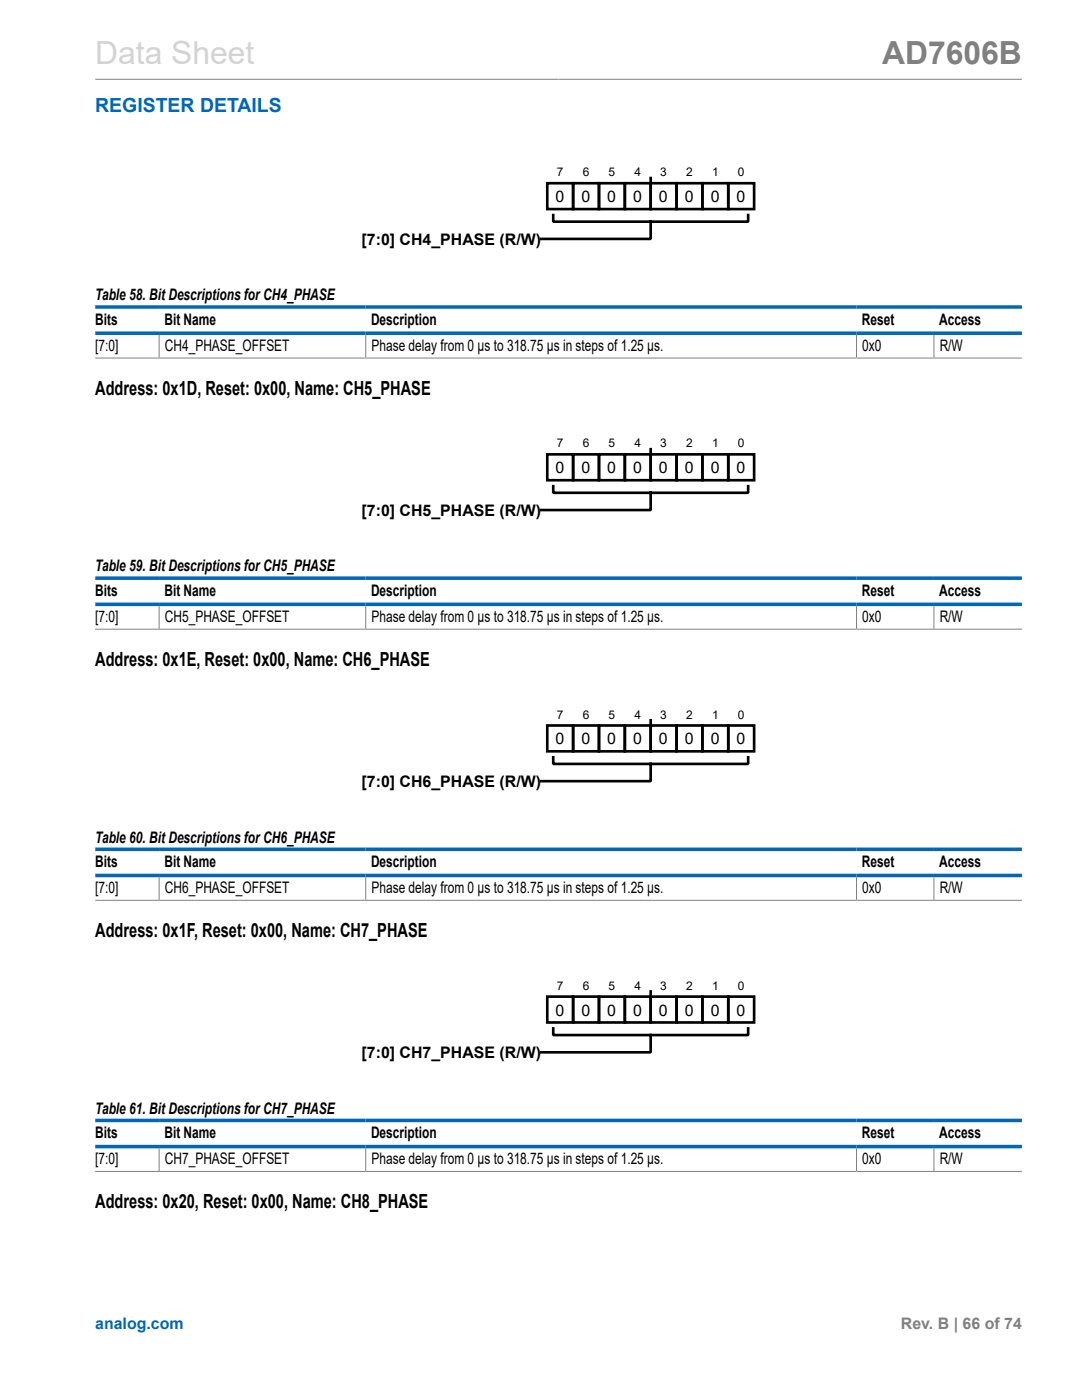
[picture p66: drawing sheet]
<svg xmlns="http://www.w3.org/2000/svg" width="216mm" height="279mm" viewBox="0 0 216 279" stroke-linecap="round" stroke-linejoin="round" font-family="sans-serif">
<defs><g id="words">
<text font-size="6.3" fill="#d3d3d3" x="19" y="12.7">Data Sheet</text>
<text font-size="6.3" fill="#808080" x="176" y="12.7">AD7606B</text>
<text font-size="3.9" fill="#0067b8" x="19" y="22.3">REGISTER DETAILS</text>
<g font-size="3.9">
<text x="19" y="78.8">Address: 0x1D, Reset: 0x00, Name: CH5_PHASE</text>
<text x="19" y="132.9">Address: 0x1E, Reset: 0x00, Name: CH6_PHASE</text>
<text x="19" y="187">Address: 0x1F, Reset: 0x00, Name: CH7_PHASE</text>
<text x="19" y="241.1">Address: 0x20, Reset: 0x00, Name: CH8_PHASE</text>
</g>
<g font-size="3.2">
<text x="110.9" y="40.3">0</text>
<text x="116" y="40.3">0</text>
<text x="121.2" y="40.3">0</text>
<text x="126.3" y="40.3">0</text>
<text x="131.5" y="40.3">0</text>
<text x="136.7" y="40.3">0</text>
<text x="141.8" y="40.3">0</text>
<text x="147" y="40.3">0</text>
<text x="72.2" y="48.9">[7:0] CH4_PHASE (R/W)</text>
<text x="19" y="59.9">Table 58. Bit Descriptions for CH4_PHASE</text>
<text x="19" y="64.8">Bits</text>
<text x="32.8" y="64.8">Bit Name</text>
<text x="74" y="64.8">Description</text>
<text x="172" y="64.8">Reset</text>
<text x="187.4" y="64.8">Access</text>
<text x="19" y="70">[7:0]</text>
<text x="32.9" y="70">CH4_PHASE_OFFSET</text>
<text x="74.1" y="70">Phase delay from 0 μs to 318.75 μs in steps of 1.25 μs.</text>
<text x="172.1" y="70">0x0</text>
<text x="187.5" y="70">R/W</text>
<text x="110.9" y="94.4">0</text>
<text x="116" y="94.4">0</text>
<text x="121.2" y="94.4">0</text>
<text x="126.3" y="94.4">0</text>
<text x="131.5" y="94.4">0</text>
<text x="136.7" y="94.4">0</text>
<text x="141.8" y="94.4">0</text>
<text x="147" y="94.4">0</text>
<text x="72.2" y="103">[7:0] CH5_PHASE (R/W)</text>
<text x="19" y="114">Table 59. Bit Descriptions for CH5_PHASE</text>
<text x="19" y="118.9">Bits</text>
<text x="32.8" y="118.9">Bit Name</text>
<text x="74" y="118.9">Description</text>
<text x="172" y="118.9">Reset</text>
<text x="187.4" y="118.9">Access</text>
<text x="19" y="124.1">[7:0]</text>
<text x="32.9" y="124.1">CH5_PHASE_OFFSET</text>
<text x="74.1" y="124.1">Phase delay from 0 μs to 318.75 μs in steps of 1.25 μs.</text>
<text x="172.1" y="124.1">0x0</text>
<text x="187.5" y="124.1">R/W</text>
<text x="110.9" y="148.6">0</text>
<text x="116" y="148.6">0</text>
<text x="121.2" y="148.6">0</text>
<text x="126.3" y="148.6">0</text>
<text x="131.5" y="148.6">0</text>
<text x="136.7" y="148.6">0</text>
<text x="141.8" y="148.6">0</text>
<text x="147" y="148.6">0</text>
<text x="72.2" y="157.1">[7:0] CH6_PHASE (R/W)</text>
<text x="19" y="168.2">Table 60. Bit Descriptions for CH6_PHASE</text>
<text x="19" y="173">Bits</text>
<text x="32.8" y="173">Bit Name</text>
<text x="74" y="173">Description</text>
<text x="172" y="173">Reset</text>
<text x="187.4" y="173">Access</text>
<text x="19" y="178.2">[7:0]</text>
<text x="32.9" y="178.2">CH6_PHASE_OFFSET</text>
<text x="74.1" y="178.2">Phase delay from 0 μs to 318.75 μs in steps of 1.25 μs.</text>
<text x="172.1" y="178.2">0x0</text>
<text x="187.5" y="178.2">R/W</text>
<text x="110.9" y="202.7">0</text>
<text x="116" y="202.7">0</text>
<text x="121.2" y="202.7">0</text>
<text x="126.3" y="202.7">0</text>
<text x="131.5" y="202.7">0</text>
<text x="136.7" y="202.7">0</text>
<text x="141.8" y="202.7">0</text>
<text x="147" y="202.7">0</text>
<text x="72.2" y="211.2">[7:0] CH7_PHASE (R/W)</text>
<text x="19" y="222.3">Table 61. Bit Descriptions for CH7_PHASE</text>
<text x="19" y="227.1">Bits</text>
<text x="32.8" y="227.1">Bit Name</text>
<text x="74" y="227.1">Description</text>
<text x="172" y="227.1">Reset</text>
<text x="187.4" y="227.1">Access</text>
<text x="19" y="232.4">[7:0]</text>
<text x="32.9" y="232.4">CH7_PHASE_OFFSET</text>
<text x="74.1" y="232.4">Phase delay from 0 μs to 318.75 μs in steps of 1.25 μs.</text>
<text x="172.1" y="232.4">0x0</text>
<text x="187.5" y="232.4">R/W</text>
</g>
<text font-size="3.2" fill="#0067b8" x="19" y="265.3">analog.com</text>
<text font-size="3.2" fill="#808080" x="179.8" y="265.3">Rev. B | 66 of 74</text>
<g font-size="2.4">
<text x="111.1" y="35.2">7</text>
<text x="116.3" y="35.2">6</text>
<text x="121.4" y="35.2">5</text>
<text x="126.6" y="35.2">4</text>
<text x="131.8" y="35.2">3</text>
<text x="136.9" y="35.2">2</text>
<text x="142.1" y="35.2">1</text>
<text x="147.2" y="35.2">0</text>
<text x="111.1" y="89.3">7</text>
<text x="116.3" y="89.3">6</text>
<text x="121.4" y="89.3">5</text>
<text x="126.6" y="89.3">4</text>
<text x="131.8" y="89.3">3</text>
<text x="136.9" y="89.3">2</text>
<text x="142.1" y="89.3">1</text>
<text x="147.2" y="89.3">0</text>
<text x="111.1" y="143.4">7</text>
<text x="116.3" y="143.4">6</text>
<text x="121.4" y="143.4">5</text>
<text x="126.6" y="143.4">4</text>
<text x="131.8" y="143.4">3</text>
<text x="136.9" y="143.4">2</text>
<text x="142.1" y="143.4">1</text>
<text x="147.2" y="143.4">0</text>
<text x="111.1" y="197.5">7</text>
<text x="116.3" y="197.5">6</text>
<text x="121.4" y="197.5">5</text>
<text x="126.6" y="197.5">4</text>
<text x="131.8" y="197.5">3</text>
<text x="136.9" y="197.5">2</text>
<text x="142.1" y="197.5">1</text>
<text x="147.2" y="197.5">0</text>
</g>
</g></defs>
<g fill="none" stroke="#808080" stroke-width=".2">
<path d="M19 15.8h184.9M19 71.5h184.9M31.8 66.9v4.5M73 66.9v4.5M170.9 66.9v4.5M186.4 66.9v4.5M19 125.6h184.9M31.8 121v4.5M73 121v4.5M170.9 121v4.5M186.4 121v4.5M19 179.7h184.9"/>
<path d="M31.8 175.1v4.5M73 175.1v4.5M170.9 175.1v4.5M186.4 175.1v4.5M19 233.8h184.9M31.8 229.2v4.5M73 229.2v4.5M170.9 229.2v4.5M186.4 229.2v4.5"/>
</g>
<g fill="none" stroke="#000" stroke-width=".53">
<path d="M109.2 36.6h5.2v5.1h-5.2zM114.4 36.6h5.1v5.1h-5.1zM119.5 36.6h5.2v5.1h-5.2zM124.7 36.6h5.1v5.1h-5.1zM129.8 36.6h5.2v5.1h-5.2zM129.8 35.5v1.1M135 36.6h5.2v5.1h-5.2zM140.2 36.6h5.1v5.1h-5.1zM145.3 36.6h5.2v5.1h-5.2zM110.4 42.9v1.3h38.9v-1.3M129.8 44.2v3.5h-21.8M109.2 90.7h5.2v5.1h-5.2z"/>
<path d="M110.4 97v1.4h38.9v-1.4M114.4 90.7h5.1v5.1h-5.1zM119.5 90.7h5.2v5.1h-5.2zM124.7 90.7h5.1v5.1h-5.1zM129.8 90.7h5.2v5.1h-5.2zM129.8 98.4v3.4h-21.8M129.8 89.6v1.1M135 90.7h5.2v5.1h-5.2zM140.2 90.7h5.1v5.1h-5.1zM145.3 90.7h5.2v5.1h-5.2zM109.2 144.8h5.2v5.1h-5.2zM110.4 151.1v1.4h38.9v-1.4"/>
<path d="M114.4 144.8h5.1v5.1h-5.1zM119.5 144.8h5.2v5.1h-5.2zM124.7 144.8h5.1v5.1h-5.1zM129.8 144.8h5.2v5.1h-5.2zM129.8 152.5v3.4h-21.8M129.8 143.8v1M135 144.8h5.2v5.1h-5.2zM140.2 144.8h5.1v5.1h-5.1zM145.3 144.8h5.2v5.1h-5.2zM109.2 198.9h5.2v5.2h-5.2zM114.4 198.9h5.1v5.2h-5.1zM119.5 198.9h5.2v5.2h-5.2z"/>
<path d="M124.7 198.9h5.1v5.2h-5.1zM129.8 198.9h5.2v5.2h-5.2zM129.8 197.9v1M135 198.9h5.2v5.2h-5.2zM140.2 198.9h5.1v5.2h-5.1zM145.3 198.9h5.2v5.2h-5.2zM110.4 205.2v1.4h38.9v-1.4M129.8 206.6v3.4h-21.8"/>
</g>
<path d="M19 61.3h184.9M19 66.5h184.9M19 115.4h184.9M19 120.6h184.9M19 169.5h184.9M19 174.7h184.9M19 223.6h184.9M19 228.8h184.9" fill="none" stroke="#0067b8" stroke-width=".71"/>
<use href="#words"/>
</svg>
